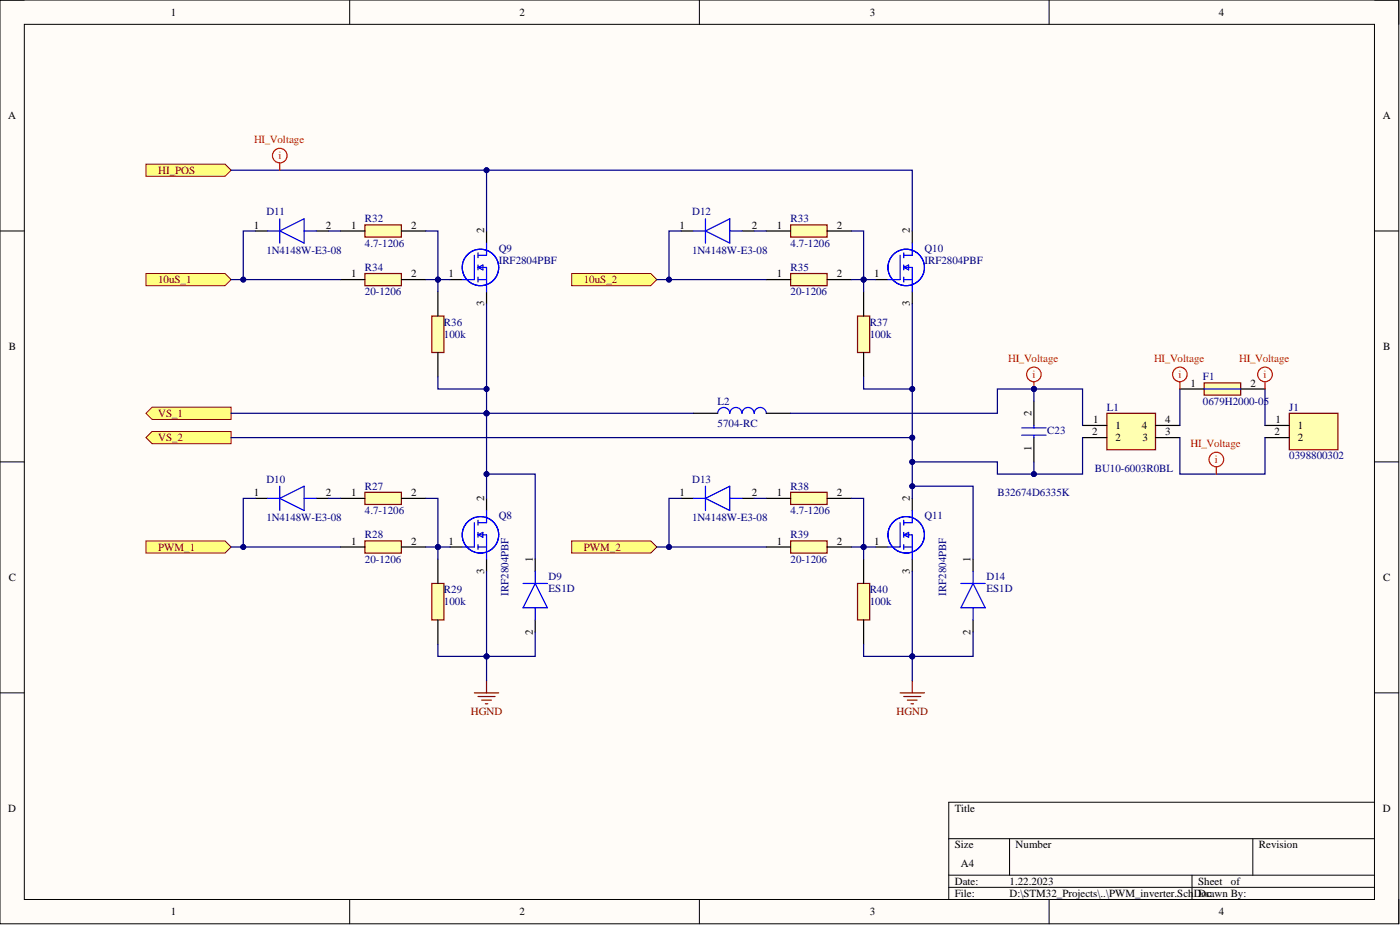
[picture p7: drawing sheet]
<svg xmlns="http://www.w3.org/2000/svg" width="292mm" height="193mm" viewBox="0 0 292 193" stroke-linecap="round" stroke-linejoin="round" font-family="sans-serif">
<defs><g id="words">
<g font-size="2.3">
<text x="35.6" y="3.3">1</text>
<text x="108.4" y="3.3">2</text>
<text x="181.5" y="3.3">3</text>
<text x="254.3" y="3.3">4</text>
<text x="1.7" y="24.9">A</text>
<text x="288.5" y="24.9">A</text>
<text x="53" y="47.7">1</text>
<text x="68" y="47.7">2</text>
<text x="73.3" y="47.7">1</text>
<text x="85.8" y="47.7">2</text>
<text x="141.8" y="47.7">1</text>
<text x="156.8" y="47.7">2</text>
<text x="162.1" y="47.7">1</text>
<text x="174.6" y="47.7">2</text>
<text x="101" y="48.7" transform="rotate(-90 101 48.7)">2</text>
<text x="189.8" y="48.7" transform="rotate(-90 189.8 48.7)">2</text>
<text x="73.3" y="57.8">1</text>
<text x="85.8" y="57.8">2</text>
<text x="93.6" y="57.8">1</text>
<text x="162.1" y="57.8">1</text>
<text x="174.6" y="57.8">2</text>
<text x="182.4" y="57.8">1</text>
<text x="101" y="63.9" transform="rotate(-90 101 63.9)">3</text>
<text x="189.8" y="63.9" transform="rotate(-90 189.8 63.9)">3</text>
<text x="1.8" y="73">B</text>
<text x="288.6" y="73">B</text>
<text x="248.4" y="80.6">1</text>
<text x="260.9" y="80.6">2</text>
<text x="215.2" y="86.7" transform="rotate(-90 215.2 86.7)">2</text>
<text x="228.1" y="88.2">1</text>
<text x="232.7" y="89.5">1</text>
<text x="238.3" y="89.5">4</text>
<text x="243.1" y="88.2">4</text>
<text x="266.1" y="88.2">1</text>
<text x="270.8" y="89.5">1</text>
<text x="215.2" y="94.2" transform="rotate(-90 215.2 94.2)">1</text>
<text x="227.9" y="90.8">2</text>
<text x="232.7" y="92.1">2</text>
<text x="238.3" y="92.1">3</text>
<text x="243.1" y="90.8">3</text>
<text x="265.9" y="90.8">2</text>
<text x="270.8" y="92.1">2</text>
<text x="53" y="103.5">1</text>
<text x="68" y="103.5">2</text>
<text x="73.3" y="103.5">1</text>
<text x="85.8" y="103.5">2</text>
<text x="101" y="104.5" transform="rotate(-90 101 104.5)">2</text>
<text x="141.8" y="103.5">1</text>
<text x="156.8" y="103.5">2</text>
<text x="162.1" y="103.5">1</text>
<text x="174.6" y="103.5">2</text>
<text x="189.8" y="104.5" transform="rotate(-90 189.8 104.5)">2</text>
<text x="73.3" y="113.6">1</text>
<text x="85.8" y="113.6">2</text>
<text x="93.6" y="113.6">1</text>
<text x="162.1" y="113.6">1</text>
<text x="174.6" y="113.6">2</text>
<text x="182.4" y="113.6">1</text>
<text x="101" y="119.6" transform="rotate(-90 101 119.6)">3</text>
<text x="111.2" y="117.2" transform="rotate(-90 111.2 117.2)">1</text>
<text x="189.8" y="119.6" transform="rotate(-90 189.8 119.6)">3</text>
<text x="202.5" y="117.2" transform="rotate(-90 202.5 117.2)">1</text>
<text x="1.8" y="121.2">C</text>
<text x="288.6" y="121.2">C</text>
<text x="111.2" y="132.4" transform="rotate(-90 111.2 132.4)">2</text>
<text x="202.5" y="132.4" transform="rotate(-90 202.5 132.4)">2</text>
<text x="1.7" y="169.4">D</text>
<text x="199.2" y="169.4">Title</text>
<text x="288.5" y="169.4">D</text>
<text x="199.2" y="177">Size</text>
<text x="211.9" y="177">Number</text>
<text x="262.7" y="177">Revision</text>
<text x="199.2" y="184.6">Date:</text>
<text x="200.5" y="180.8">A4</text>
<text x="210.6" y="184.6">1.22.2023</text>
<text x="250" y="184.6">Sheet</text>
<text x="256.8" y="184.6">of</text>
<text x="35.6" y="190.9">1</text>
<text x="108.4" y="190.9">2</text>
<text x="181.5" y="190.9">3</text>
<text x="199.2" y="187.1">File:</text>
<text x="210.6" y="187.1">D:\STM32_Projects\..\PWM_inverter.SchDoc</text>
<text x="250" y="187.1">Drawn By:</text>
<text x="254.3" y="190.9">4</text>
</g>
<g font-size="2.3" fill="#f00">
<text x="53" y="29.9">HI_Voltage</text>
<text x="58.1" y="33.2">i</text>
<text x="210.3" y="75.6">HI_Voltage</text>
<text x="240.8" y="75.6">HI_Voltage</text>
<text x="258.6" y="75.6">HI_Voltage</text>
<text x="215.4" y="78.9">i</text>
<text x="245.9" y="78.9">i</text>
<text x="263.6" y="78.9">i</text>
<text x="248.4" y="93.3">HI_Voltage</text>
<text x="253.5" y="96.6">i</text>
</g>
<g font-size="2.3" fill="#800000">
<text x="33" y="36.3">HI_POS</text>
<text x="33" y="59.1">10uS_1</text>
<text x="121.8" y="59.1">10uS_2</text>
<text x="33" y="87">VS_1</text>
<text x="33" y="92.1">VS_2</text>
<text x="33" y="114.9">PWM_1</text>
<text x="121.8" y="114.9">PWM_2</text>
<text x="98.3" y="149.1">HGND</text>
<text x="187.1" y="149.1">HGND</text>
</g>
<g font-size="2.3" fill="#000080">
<text x="55.6" y="44.9">D11</text>
<text x="76.1" y="46.4">R32</text>
<text x="144.4" y="44.9">D12</text>
<text x="165" y="46.4">R33</text>
<text x="55.6" y="53">1N4148W-E3-08</text>
<text x="76.1" y="51.5">4.7-1206</text>
<text x="104.1" y="52.5">Q9</text>
<text x="144.4" y="53">1N4148W-E3-08</text>
<text x="165" y="51.5">4.7-1206</text>
<text x="192.9" y="52.5">Q10</text>
<text x="76.1" y="56.6">R34</text>
<text x="104.1" y="55">IRF2804PBF</text>
<text x="165" y="56.6">R35</text>
<text x="192.9" y="55">IRF2804PBF</text>
<text x="76.1" y="61.6">20-1206</text>
<text x="165" y="61.6">20-1206</text>
<text x="92.6" y="68">R36</text>
<text x="92.6" y="70.5">100k</text>
<text x="181.5" y="68">R37</text>
<text x="181.5" y="70.5">100k</text>
<text x="251" y="79.4">F1</text>
<text x="149.7" y="84.5">L2</text>
<text x="149.7" y="89">5704-RC</text>
<text x="230.9" y="85.7">L1</text>
<text x="251" y="84.4">0679H2000-05</text>
<text x="269" y="85.7">J1</text>
<text x="218.5" y="90.5">C23</text>
<text x="269" y="95.9">0398800302</text>
<text x="55.6" y="100.7">D10</text>
<text x="144.4" y="100.7">D13</text>
<text x="228.4" y="98.4">BU10-6003R0BL</text>
<text x="76.1" y="102.2">R27</text>
<text x="76.1" y="107.3">4.7-1206</text>
<text x="165" y="102.2">R38</text>
<text x="165" y="107.3">4.7-1206</text>
<text x="208.1" y="103.5">B32674D6335K</text>
<text x="55.6" y="108.8">1N4148W-E3-08</text>
<text x="76.1" y="112.3">R28</text>
<text x="104.1" y="108.3">Q8</text>
<text x="144.4" y="108.8">1N4148W-E3-08</text>
<text x="165" y="112.3">R39</text>
<text x="192.9" y="108.3">Q11</text>
<text x="76.1" y="117.4">20-1206</text>
<text x="165" y="117.4">20-1206</text>
<text x="92.6" y="123.7">R29</text>
<text x="106.1" y="124.3" transform="rotate(-90 106.1 124.3)">IRF2804PBF</text>
<text x="114.5" y="121">D9</text>
<text x="114.5" y="123.5">ES1D</text>
<text x="181.5" y="123.7">R40</text>
<text x="197.4" y="124.3" transform="rotate(-90 197.4 124.3)">IRF2804PBF</text>
<text x="205.8" y="121">D14</text>
<text x="205.8" y="123.5">ES1D</text>
<text x="92.6" y="126.3">100k</text>
<text x="181.5" y="126.3">100k</text>
</g>
</g></defs>
<path d="M0 0h291.8v192.7h-291.8z" fill-rule="evenodd" fill="#fffcf8"/>
<path d="M0 0h291.8v192.7h-291.8z" fill="none" stroke="#000" stroke-width=".21"/>
<path d="M5.1 5.1h281.7v182.5h-281.7z" fill-rule="evenodd" fill="#fffcf8"/>
<g fill="none" stroke="#000" stroke-width=".21">
<path d="M0 0h5.1M5.1 5.1h281.7v182.5h-281.7zM73 0v5.1M145.9 0v5.1M218.9 0v5.1M286.8 0h5v5.1M0 48.2h5.1M286.8 48.2h5M0 96.4h5.1M286.8 96.4h5M0 144.5h5.1M286.8 144.5h5"/>
<path d="M197.9 175h88.9M210.6 175v7.6M261.4 175v7.6M286.8 167.4h-88.9v20.2M73 187.6v5.1M145.9 187.6v5.1M197.9 182.6h88.9M197.9 185.1h88.9M218.9 187.6v5.1M248.7 182.6v5M291.8 187.6v5.1"/>
</g>
<path d="M53.3 104h2.5M66 104h2.5M93.9 114.1h2.5M101.5 104v2.5M101.5 116.6v2.6M111.7 116.6v2.6M111.7 129.3v2.6" fill="none" stroke="#000" stroke-width=".25"/>
<g fill="none" stroke="#00f" stroke-width=".25">
<path d="M55.8 104h2.6M58.4 104l5-2.6v5.1zM58.4 101.4v5.1M63.4 104h2.6M99 109v5.1h-2.6M99.7 111.6h1.8v5M99.7 114.1h1.8M99.7 108.5v1M99.7 111.1v1M99.7 113.6v1M99.7 111.6l1.1-.5v1zM101.5 106.5v2.5h-1.8"/>
<path d="M111.7 119.2v2.5M109.1 121.7h5.1M111.7 121.7l2.5 5.1h-5.1zM111.7 126.8v2.5"/>
<circle cx="100.2" cy="111.6" r="3.8"/>
</g>
<path d="M90.1 121.7h2.5v7.6h-2.5z" fill-rule="evenodd" fill="#ffffb0"/>
<path d="M90.1 121.7h2.5v7.6h-2.5z" fill="none" stroke="#800000" stroke-width=".25"/>
<path d="M91.4 116.6v5.1M91.4 129.3v5.1" fill="none" stroke="#000" stroke-width=".25"/>
<path d="M76.1 112.8h7.6v2.6h-7.6z" fill-rule="evenodd" fill="#ffffb0"/>
<path d="M76.1 112.8h7.6v2.6h-7.6z" fill="none" stroke="#800000" stroke-width=".25"/>
<path d="M71.1 114.1h5M83.7 114.1h5.1" fill="none" stroke="#000" stroke-width=".25"/>
<path d="M76.1 102.7h7.6v2.5h-7.6z" fill-rule="evenodd" fill="#ffffb0"/>
<path d="M76.1 102.7h7.6v2.5h-7.6zM99 144.5h5.1M99.7 145.3h3.6M100.5 146.1h2M101.3 146.8h.5M101.5 142v2.5" fill="none" stroke="#800000" stroke-width=".25"/>
<path d="M71.1 104h5M83.7 104h5.1" fill="none" stroke="#000" stroke-width=".25"/>
<path d="M30.5 34.2h16.4l1.3 1.3-1.3 1.3h-16.4z" fill-rule="evenodd" fill="#ffff80"/>
<path d="M30.5 34.2h16.4l1.3 1.3-1.3 1.3h-16.4z" fill="none" stroke="#800000" stroke-width=".21"/>
<path d="M142.1 104h2.6M154.8 104h2.5M182.7 114.1h2.6M190.3 104v2.5M190.3 116.6v2.6" fill="none" stroke="#000" stroke-width=".25"/>
<g fill="none" stroke="#00f" stroke-width=".25">
<path d="M144.7 104h2.5M147.2 104l5.1-2.6v5.1zM147.2 101.4v5.1M152.3 104h2.5M187.8 109v5.1h-2.5M188.6 111.6h1.7v5M188.6 114.1h1.7M188.6 108.5v1M188.6 111.1v1M188.6 113.6v1M188.6 111.6l1-.5v1zM190.3 106.5v2.5h-1.7"/>
<circle cx="189.1" cy="111.6" r="3.8"/>
</g>
<path d="M178.9 121.7h2.6v7.6h-2.6z" fill-rule="evenodd" fill="#ffffb0"/>
<path d="M178.9 121.7h2.6v7.6h-2.6z" fill="none" stroke="#800000" stroke-width=".25"/>
<path d="M180.2 116.6v5.1M180.2 129.3v5.1" fill="none" stroke="#000" stroke-width=".25"/>
<path d="M165 112.8h7.6v2.6h-7.6z" fill-rule="evenodd" fill="#ffffb0"/>
<path d="M165 112.8h7.6v2.6h-7.6z" fill="none" stroke="#800000" stroke-width=".25"/>
<path d="M159.9 114.1h5.1M172.6 114.1h5" fill="none" stroke="#000" stroke-width=".25"/>
<path d="M165 102.7h7.6v2.5h-7.6z" fill-rule="evenodd" fill="#ffffb0"/>
<path d="M165 102.7h7.6v2.5h-7.6zM187.8 144.5h5.1M188.6 145.3h3.5M189.3 146.1h2.1M190.1 146.8h.5M190.3 142v2.5" fill="none" stroke="#800000" stroke-width=".25"/>
<path d="M53.3 48.2h2.5M66 48.2h2.5M93.9 58.3h2.5M101.5 48.2v2.5M101.5 60.9v2.5M159.9 104h5.1M172.6 104h5" fill="none" stroke="#000" stroke-width=".25"/>
<g fill="none" stroke="#00f" stroke-width=".25">
<path d="M55.8 48.2h2.6M58.4 48.2l5-2.6v5.1zM58.4 45.6v5.1M63.4 48.2h2.6M99 53.3v5h-2.6M99.7 55.8h1.8v5.1M99.7 58.3h1.8M99.7 52.7v1.1M99.7 55.3v1M99.7 57.8v1M99.7 55.8l1.1-.5v1zM101.5 50.7v2.6h-1.8"/>
<circle cx="100.2" cy="55.8" r="3.8"/>
</g>
<path d="M90.1 65.9h2.5v7.6h-2.5z" fill-rule="evenodd" fill="#ffffb0"/>
<path d="M90.1 65.9h2.5v7.6h-2.5z" fill="none" stroke="#800000" stroke-width=".25"/>
<path d="M91.4 60.9v5M91.4 73.5v5.1" fill="none" stroke="#000" stroke-width=".25"/>
<path d="M76.1 57.1h7.6v2.5h-7.6z" fill-rule="evenodd" fill="#ffffb0"/>
<path d="M76.1 57.1h7.6v2.5h-7.6z" fill="none" stroke="#800000" stroke-width=".25"/>
<path d="M71.1 58.3h5M83.7 58.3h5.1" fill="none" stroke="#000" stroke-width=".25"/>
<path d="M76.1 46.9h7.6v2.6h-7.6z" fill-rule="evenodd" fill="#ffffb0"/>
<path d="M76.1 46.9h7.6v2.6h-7.6z" fill="none" stroke="#800000" stroke-width=".25"/>
<path d="M71.1 48.2h5M83.7 48.2h5.1M142.1 48.2h2.6M154.8 48.2h2.5M182.7 58.3h2.6M190.3 48.2v2.5M190.3 60.9v2.5" fill="none" stroke="#000" stroke-width=".25"/>
<g fill="none" stroke="#00f" stroke-width=".25">
<path d="M144.7 48.2h2.5M147.2 48.2l5.1-2.6v5.1zM147.2 45.6v5.1M152.3 48.2h2.5M187.8 53.3v5h-2.5M188.6 55.8h1.7v5.1M188.6 58.3h1.7M188.6 52.7v1.1M188.6 55.3v1M188.6 57.8v1M188.6 55.8l1-.5v1zM190.3 50.7v2.6h-1.7"/>
<circle cx="189.1" cy="55.8" r="3.8"/>
</g>
<path d="M178.9 65.9h2.6v7.6h-2.6z" fill-rule="evenodd" fill="#ffffb0"/>
<path d="M178.9 65.9h2.6v7.6h-2.6z" fill="none" stroke="#800000" stroke-width=".25"/>
<path d="M180.2 60.9v5M180.2 73.5v5.1" fill="none" stroke="#000" stroke-width=".25"/>
<path d="M165 57.1h7.6v2.5h-7.6z" fill-rule="evenodd" fill="#ffffb0"/>
<path d="M165 57.1h7.6v2.5h-7.6z" fill="none" stroke="#800000" stroke-width=".25"/>
<path d="M159.9 58.3h5.1M172.6 58.3h5" fill="none" stroke="#000" stroke-width=".25"/>
<path d="M165 46.9h7.6v2.6h-7.6z" fill-rule="evenodd" fill="#ffffb0"/>
<path d="M165 46.9h7.6v2.6h-7.6z" fill="none" stroke="#800000" stroke-width=".25"/>
<path d="M159.9 48.2h5.1M172.6 48.2h5" fill="none" stroke="#000" stroke-width=".25"/>
<path d="M30.5 57.1h16.4l1.3 1.2-1.3 1.3h-16.4z" fill-rule="evenodd" fill="#ffff80"/>
<path d="M30.5 57.1h16.4l1.3 1.2-1.3 1.3h-16.4z" fill="none" stroke="#800000" stroke-width=".21"/>
<path d="M30.5 112.8h16.4l1.3 1.3-1.3 1.3h-16.4z" fill-rule="evenodd" fill="#ffff80"/>
<path d="M30.5 112.8h16.4l1.3 1.3-1.3 1.3h-16.4z" fill="none" stroke="#800000" stroke-width=".21"/>
<path d="M119.3 57.1h16.5l1.2 1.2-1.2 1.3h-16.5z" fill-rule="evenodd" fill="#ffff80"/>
<path d="M119.3 57.1h16.5l1.2 1.2-1.2 1.3h-16.5z" fill="none" stroke="#800000" stroke-width=".21"/>
<path d="M119.3 112.8h16.5l1.2 1.3-1.2 1.3h-16.5z" fill-rule="evenodd" fill="#ffff80"/>
<path d="M119.3 112.8h16.5l1.2 1.3-1.2 1.3h-16.5z" fill="none" stroke="#800000" stroke-width=".21"/>
<path d="M269 86.2h10.2v7.6h-10.2z" fill-rule="evenodd" fill="#ffffb0"/>
<path d="M269 86.2h10.2v7.6h-10.2z" fill="none" stroke="#800000" stroke-width=".25"/>
<path d="M144.7 86.2h5M159.9 86.2h5.1M215.7 83.7v5.1M215.7 91.3v5.1M263.9 88.8h5.1M263.9 91.3h5.1M203 116.6v2.6M203 129.3v2.6" fill="none" stroke="#000" stroke-width=".25"/>
<path d="M149.7 86.2a1.27 1.27 0 0 1 1.3-1.2 1.27 1.27 0 0 1 1.3 1.2 1.27 1.27 0 0 1 1.2-1.2 1.27 1.27 0 0 1 1.3 1.2 1.27 1.27 0 0 1 1.3-1.2 1.27 1.27 0 0 1 1.2 1.2 1.27 1.27 0 0 1 1.3-1.2 1.27 1.27 0 0 1 1.3 1.2M213.2 90.8h5.1M213.2 89.3h5.1M215.7 88.8v.5M215.7 90.8v.5M203 119.2v2.5M200.5 121.7h5.1M203 121.7l2.6 5.1h-5.1zM203 126.8v2.5" fill="none" stroke="#00f" stroke-width=".25"/>
<path d="M30.5 86.2l1.2-1.2h16.5v2.5h-16.5z" fill-rule="evenodd" fill="#ffff80"/>
<path d="M30.5 86.2l1.2-1.2h16.5v2.5h-16.5z" fill="none" stroke="#800000" stroke-width=".21"/>
<path d="M30.5 91.3l1.2-1.3h16.5v2.6h-16.5z" fill-rule="evenodd" fill="#ffff80"/>
<path d="M30.5 91.3l1.2-1.3h16.5v2.6h-16.5z" fill="none" stroke="#800000" stroke-width=".21"/>
<path d="M230.9 86.2h10.2v7.6h-10.2z" fill-rule="evenodd" fill="#ffffb0"/>
<path d="M230.9 86.2h10.2v7.6h-10.2z" fill="none" stroke="#800000" stroke-width=".25"/>
<path d="M225.9 88.8h5M225.9 91.3h5M241.1 88.8h5.1M241.1 91.3h5.1" fill="none" stroke="#000" stroke-width=".25"/>
<path d="M251.2 79.9h7.7v2.5h-7.7z" fill-rule="evenodd" fill="#ffffb0"/>
<path d="M251.2 79.9h7.7v2.5h-7.7z" fill="none" stroke="#800000" stroke-width=".25"/>
<path d="M246.2 81.1h5M258.9 81.1h5" fill="none" stroke="#000" stroke-width=".25"/>
<path d="M251.2 81.1h7.7" fill="none" stroke="#00f" stroke-width=".25"/>
<path d="M246.2 81.1v7.7M48.2 114.1h2.6" fill="none" stroke="#000080" stroke-width=".25"/>
<circle cx="50.8" cy="114.1" r=".51" fill="#000080"/>
<circle cx="50.8" cy="114.1" r=".51" fill="none" stroke="#000080" stroke-width=".21"/>
<path d="M48.2 91.3h142.1" fill="none" stroke="#000080" stroke-width=".25"/>
<circle cx="190.3" cy="91.3" r=".51" fill="#000080"/>
<circle cx="190.3" cy="91.3" r=".51" fill="none" stroke="#000080" stroke-width=".21"/>
<path d="M48.2 86.2h53.3" fill="none" stroke="#000080" stroke-width=".25"/>
<circle cx="101.5" cy="86.2" r=".51" fill="#000080"/>
<circle cx="101.5" cy="86.2" r=".51" fill="none" stroke="#000080" stroke-width=".21"/>
<path d="M48.2 58.3h2.6" fill="none" stroke="#000080" stroke-width=".25"/>
<circle cx="50.8" cy="58.3" r=".51" fill="#000080"/>
<circle cx="50.8" cy="58.3" r=".51" fill="none" stroke="#000080" stroke-width=".21"/>
<path d="M48.2 35.5h142.1v12.7" fill="none" stroke="#000080" stroke-width=".25"/>
<circle cx="101.5" cy="35.5" r=".51" fill="#000080"/>
<circle cx="101.5" cy="35.5" r=".51" fill="none" stroke="#000080" stroke-width=".21"/>
<path d="M53.3 104h-2.5v10.1h20.3" fill="none" stroke="#000080" stroke-width=".25"/>
<circle cx="50.8" cy="114.1" r=".51" fill="#000080"/>
<circle cx="50.8" cy="114.1" r=".51" fill="none" stroke="#000080" stroke-width=".21"/>
<path d="M53.3 48.2h-2.5v10.1h20.3" fill="none" stroke="#000080" stroke-width=".25"/>
<circle cx="50.8" cy="58.3" r=".51" fill="#000080"/>
<circle cx="50.8" cy="58.3" r=".51" fill="none" stroke="#000080" stroke-width=".21"/>
<path d="M68.5 48.2h2.6M68.5 104h2.6M88.8 114.1h5.1" fill="none" stroke="#000080" stroke-width=".25"/>
<circle cx="91.4" cy="114.1" r=".51" fill="#000080"/>
<circle cx="91.4" cy="114.1" r=".51" fill="none" stroke="#000080" stroke-width=".21"/>
<path d="M88.8 104h2.6v10.1" fill="none" stroke="#000080" stroke-width=".25"/>
<circle cx="91.4" cy="114.1" r=".51" fill="#000080"/>
<circle cx="91.4" cy="114.1" r=".51" fill="none" stroke="#000080" stroke-width=".21"/>
<path d="M88.8 58.3h5.1" fill="none" stroke="#000080" stroke-width=".25"/>
<circle cx="91.4" cy="58.3" r=".51" fill="#000080"/>
<circle cx="91.4" cy="58.3" r=".51" fill="none" stroke="#000080" stroke-width=".21"/>
<path d="M88.8 48.2h2.6v10.1" fill="none" stroke="#000080" stroke-width=".25"/>
<circle cx="91.4" cy="58.3" r=".51" fill="#000080"/>
<circle cx="91.4" cy="58.3" r=".51" fill="none" stroke="#000080" stroke-width=".21"/>
<path d="M101.5 119.2v17.7h-10.1v-2.5" fill="none" stroke="#000080" stroke-width=".25"/>
<circle cx="101.5" cy="136.9" r=".51" fill="#000080"/>
<circle cx="101.5" cy="136.9" r=".51" fill="none" stroke="#000080" stroke-width=".21"/>
<path d="M91.4 78.6v2.5h10.1v5.1" fill="none" stroke="#000080" stroke-width=".25"/>
<circle cx="101.5" cy="86.2" r=".51" fill="#000080"/>
<circle cx="101.5" cy="86.2" r=".51" fill="none" stroke="#000080" stroke-width=".21"/>
<circle cx="101.5" cy="81.1" r=".51" fill="#000080"/>
<circle cx="101.5" cy="81.1" r=".51" fill="none" stroke="#000080" stroke-width=".21"/>
<path d="M111.7 131.9v5h-10.2" fill="none" stroke="#000080" stroke-width=".25"/>
<circle cx="101.5" cy="136.9" r=".51" fill="#000080"/>
<circle cx="101.5" cy="136.9" r=".51" fill="none" stroke="#000080" stroke-width=".21"/>
<path d="M101.5 98.9h10.2v17.7" fill="none" stroke="#000080" stroke-width=".25"/>
<circle cx="101.5" cy="98.9" r=".51" fill="#000080"/>
<circle cx="101.5" cy="98.9" r=".51" fill="none" stroke="#000080" stroke-width=".21"/>
<path d="M101.5 86.2h43.2" fill="none" stroke="#000080" stroke-width=".25"/>
<circle cx="101.5" cy="86.2" r=".51" fill="#000080"/>
<circle cx="101.5" cy="86.2" r=".51" fill="none" stroke="#000080" stroke-width=".21"/>
<path d="M137 114.1h2.6" fill="none" stroke="#000080" stroke-width=".25"/>
<circle cx="139.6" cy="114.1" r=".51" fill="#000080"/>
<circle cx="139.6" cy="114.1" r=".51" fill="none" stroke="#000080" stroke-width=".21"/>
<path d="M137 58.3h2.6" fill="none" stroke="#000080" stroke-width=".25"/>
<circle cx="139.6" cy="58.3" r=".51" fill="#000080"/>
<circle cx="139.6" cy="58.3" r=".51" fill="none" stroke="#000080" stroke-width=".21"/>
<path d="M142.1 104h-2.5v10.1h20.3" fill="none" stroke="#000080" stroke-width=".25"/>
<circle cx="139.6" cy="114.1" r=".51" fill="#000080"/>
<circle cx="139.6" cy="114.1" r=".51" fill="none" stroke="#000080" stroke-width=".21"/>
<path d="M142.1 48.2h-2.5v10.1h20.3" fill="none" stroke="#000080" stroke-width=".25"/>
<circle cx="139.6" cy="58.3" r=".51" fill="#000080"/>
<circle cx="139.6" cy="58.3" r=".51" fill="none" stroke="#000080" stroke-width=".21"/>
<path d="M157.3 48.2h2.6M165 86.2h43.1v-5.1h17.8v7.7M157.3 104h2.6" fill="none" stroke="#000080" stroke-width=".25"/>
<circle cx="215.7" cy="81.2" r=".51" fill="#000080"/>
<circle cx="215.7" cy="81.2" r=".51" fill="none" stroke="#000080" stroke-width=".21"/>
<path d="M177.6 114.1h2.6" fill="none" stroke="#000080" stroke-width=".25"/>
<circle cx="180.2" cy="114.1" r=".51" fill="#000080"/>
<circle cx="180.2" cy="114.1" r=".51" fill="none" stroke="#000080" stroke-width=".21"/>
<path d="M177.6 104h2.6v12.6" fill="none" stroke="#000080" stroke-width=".25"/>
<circle cx="180.2" cy="114.1" r=".51" fill="#000080"/>
<circle cx="180.2" cy="114.1" r=".51" fill="none" stroke="#000080" stroke-width=".21"/>
<path d="M177.6 58.3h2.6" fill="none" stroke="#000080" stroke-width=".25"/>
<circle cx="180.2" cy="58.3" r=".51" fill="#000080"/>
<circle cx="180.2" cy="58.3" r=".51" fill="none" stroke="#000080" stroke-width=".21"/>
<path d="M177.6 48.2h2.6v12.7" fill="none" stroke="#000080" stroke-width=".25"/>
<circle cx="180.2" cy="58.3" r=".51" fill="#000080"/>
<circle cx="180.2" cy="58.3" r=".51" fill="none" stroke="#000080" stroke-width=".21"/>
<path d="M190.3 119.2v17.7h-10.1v-2.5" fill="none" stroke="#000080" stroke-width=".25"/>
<circle cx="190.3" cy="136.9" r=".51" fill="#000080"/>
<circle cx="190.3" cy="136.9" r=".51" fill="none" stroke="#000080" stroke-width=".21"/>
<path d="M180.2 114.1h2.5" fill="none" stroke="#000080" stroke-width=".25"/>
<circle cx="180.2" cy="114.1" r=".51" fill="#000080"/>
<circle cx="180.2" cy="114.1" r=".51" fill="none" stroke="#000080" stroke-width=".21"/>
<path d="M190.3 63.4v17.7h-10.1v-2.5" fill="none" stroke="#000080" stroke-width=".25"/>
<circle cx="190.3" cy="81.2" r=".51" fill="#000080"/>
<circle cx="190.3" cy="81.2" r=".51" fill="none" stroke="#000080" stroke-width=".21"/>
<path d="M180.2 58.3h2.5" fill="none" stroke="#000080" stroke-width=".25"/>
<circle cx="180.2" cy="58.3" r=".51" fill="#000080"/>
<circle cx="180.2" cy="58.3" r=".51" fill="none" stroke="#000080" stroke-width=".21"/>
<path d="M203 131.9v5h-12.7" fill="none" stroke="#000080" stroke-width=".25"/>
<circle cx="190.3" cy="136.9" r=".51" fill="#000080"/>
<circle cx="190.3" cy="136.9" r=".51" fill="none" stroke="#000080" stroke-width=".21"/>
<path d="M190.3 101.4h12.7v15.2" fill="none" stroke="#000080" stroke-width=".25"/>
<circle cx="190.3" cy="101.4" r=".51" fill="#000080"/>
<circle cx="190.3" cy="101.4" r=".51" fill="none" stroke="#000080" stroke-width=".21"/>
<path d="M225.9 91.3v7.6h-17.8v-2.5h-17.8" fill="none" stroke="#000080" stroke-width=".25"/>
<circle cx="190.3" cy="96.4" r=".51" fill="#000080"/>
<circle cx="190.3" cy="96.4" r=".51" fill="none" stroke="#000080" stroke-width=".21"/>
<circle cx="215.7" cy="98.9" r=".51" fill="#000080"/>
<circle cx="215.7" cy="98.9" r=".51" fill="none" stroke="#000080" stroke-width=".21"/>
<path d="M246.2 91.3v7.6h17.7v-7.6M91.4 114.1v2.5" fill="none" stroke="#000080" stroke-width=".25"/>
<circle cx="91.4" cy="114.1" r=".51" fill="#000080"/>
<circle cx="91.4" cy="114.1" r=".51" fill="none" stroke="#000080" stroke-width=".21"/>
<path d="M91.4 58.3v2.6" fill="none" stroke="#000080" stroke-width=".25"/>
<circle cx="91.4" cy="58.3" r=".51" fill="#000080"/>
<circle cx="91.4" cy="58.3" r=".51" fill="none" stroke="#000080" stroke-width=".21"/>
<path d="M101.5 136.9v5.1" fill="none" stroke="#000080" stroke-width=".25"/>
<circle cx="101.5" cy="136.9" r=".51" fill="#000080"/>
<circle cx="101.5" cy="136.9" r=".51" fill="none" stroke="#000080" stroke-width=".21"/>
<path d="M101.5 86.2v17.8" fill="none" stroke="#000080" stroke-width=".25"/>
<circle cx="101.5" cy="98.9" r=".51" fill="#000080"/>
<circle cx="101.5" cy="98.9" r=".51" fill="none" stroke="#000080" stroke-width=".21"/>
<circle cx="101.5" cy="86.2" r=".51" fill="#000080"/>
<circle cx="101.5" cy="86.2" r=".51" fill="none" stroke="#000080" stroke-width=".21"/>
<path d="M101.5 63.4v17.7" fill="none" stroke="#000080" stroke-width=".25"/>
<circle cx="101.5" cy="81.1" r=".51" fill="#000080"/>
<circle cx="101.5" cy="81.1" r=".51" fill="none" stroke="#000080" stroke-width=".21"/>
<path d="M101.5 35.5v12.7" fill="none" stroke="#000080" stroke-width=".25"/>
<circle cx="101.5" cy="35.5" r=".51" fill="#000080"/>
<circle cx="101.5" cy="35.5" r=".51" fill="none" stroke="#000080" stroke-width=".21"/>
<path d="M190.3 136.9v5.1" fill="none" stroke="#000080" stroke-width=".25"/>
<circle cx="190.3" cy="136.9" r=".51" fill="#000080"/>
<circle cx="190.3" cy="136.9" r=".51" fill="none" stroke="#000080" stroke-width=".21"/>
<path d="M190.3 81.1v22.9" fill="none" stroke="#000080" stroke-width=".25"/>
<circle cx="190.3" cy="101.4" r=".51" fill="#000080"/>
<circle cx="190.3" cy="101.4" r=".51" fill="none" stroke="#000080" stroke-width=".21"/>
<circle cx="190.3" cy="96.4" r=".51" fill="#000080"/>
<circle cx="190.3" cy="96.4" r=".51" fill="none" stroke="#000080" stroke-width=".21"/>
<circle cx="190.3" cy="91.3" r=".51" fill="#000080"/>
<circle cx="190.3" cy="91.3" r=".51" fill="none" stroke="#000080" stroke-width=".21"/>
<circle cx="190.3" cy="81.2" r=".51" fill="#000080"/>
<circle cx="190.3" cy="81.2" r=".51" fill="none" stroke="#000080" stroke-width=".21"/>
<path d="M215.7 96.4v2.5" fill="none" stroke="#000080" stroke-width=".25"/>
<circle cx="215.7" cy="98.9" r=".51" fill="#000080"/>
<circle cx="215.7" cy="98.9" r=".51" fill="none" stroke="#000080" stroke-width=".21"/>
<path d="M215.7 81.1v2.6" fill="none" stroke="#000080" stroke-width=".25"/>
<circle cx="215.7" cy="81.2" r=".51" fill="#000080"/>
<circle cx="215.7" cy="81.2" r=".51" fill="none" stroke="#000080" stroke-width=".21"/>
<path d="M263.9 81.1v7.7" fill="none" stroke="#000080" stroke-width=".25"/>
<g fill="none" stroke="#f00" stroke-width=".25">
<path d="M58.4 34v1.5M215.7 79.6v1.5"/>
<circle cx="58.4" cy="32.5" r="1.52"/>
<circle cx="215.7" cy="78.1" r="1.52"/>
</g>
<circle cx="215.7" cy="81.2" r=".51" fill="#000080"/>
<circle cx="215.7" cy="81.2" r=".51" fill="none" stroke="#000080" stroke-width=".21"/>
<g fill="none" stroke="#f00" stroke-width=".25">
<path d="M246.2 79.6v1.5M263.9 79.6v1.5M253.8 97.4v1.5"/>
<circle cx="246.2" cy="78.1" r="1.52"/>
<circle cx="263.9" cy="78.1" r="1.52"/>
<circle cx="253.8" cy="95.9" r="1.52"/>
</g>
<use href="#words"/>
</svg>
